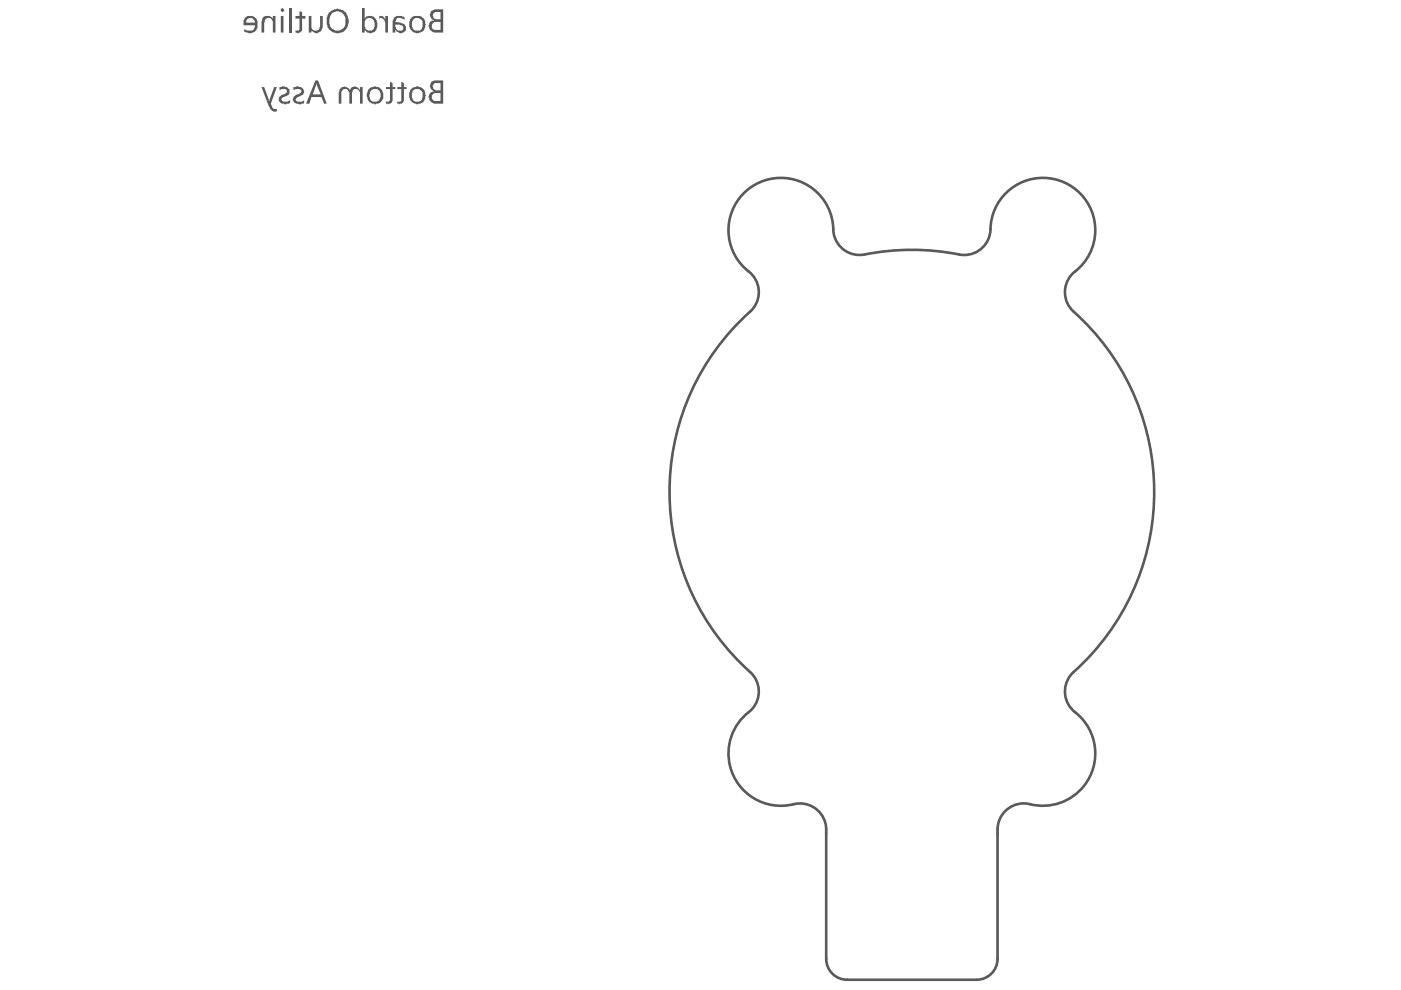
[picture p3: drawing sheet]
<svg xmlns="http://www.w3.org/2000/svg" width="297mm" height="210mm" viewBox="0 0 297 210" stroke-linecap="round" stroke-linejoin="round" font-family="sans-serif">
<path d="M175.2 175.9v27.4M211.5 175.9v27.4M179.6 207.7h27.5" fill="none" stroke="#5a5a5a" stroke-width=".56"/>
<g fill="#5a5a5a">
<path d="M80.4 3.4h.4a.71 .71 0 0 1 .7 .7h.2v-.7h.6v3.5h-.6v-1.8a1.14 1.14 0 0 0-.6-1.2l-.1-.1-.6 .1z"/>
<path d="M65.5 3.4h.5v2.1a.87 .87 0 0 0 .7 1 .87 .87 0 0 0 1-.6l.2-.3v-2.2h.5v2.1a1.34 1.34 0 0 1-.7 1.4 1.34 1.34 0 0 1-1.5-.3l-.2-.3v.6h-.5z"/>
<path d="M63.5 2.4l.6 .1v.9h.7v.5h-.7v2a.99 .99 0 0 1-1.5 1v-.4a.57 .57 0 0 0 .9-.4v-2.2h-.9v-.5h.9z"/>
<path d="M61.4 1.7h.5v5.2h-.5z"/>
<path d="M55.7 3.7a1.54 1.54 0 0 1 2.1 .2v-.5h.6v3.5h-.6v-2.1a.99 .99 0 0 0-1.2-1l-.4 .4-.2 .6v2.1h-.6v-2.4z"/>
<path d="M91.8 2.8l.5-.3h1.1v1.6h-.7a.73 .73 0 0 1-.9-.7l-.1-.2zM91.7 4.9l.4-.2h1.3v1.6h-.8a.87 .87 0 0 1-1-.4 .87 .87 0 0 1 .1-1zM91.3 2.5v.2a.96 .96 0 0 0 .4 1.4l.3 .3a1.1 1.1 0 0 0-1 1.5l.3 .6 .7 .4h2v-4.9h-1.9z"/>
<path d="M87.6 4.1a1.3 1.3 0 0 1 1.6 0 1.3 1.3 0 0 1 .4 1.5 1.15 1.15 0 0 1-1.3 .9 1.15 1.15 0 0 1-1-1.3v-.5zM86.9 4.1v.1a1.98 1.98 0 0 0 .6 2.4 1.54 1.54 0 0 0 2.2-.1h.2l.3-.7a2.2 2.2 0 0 0-.6-2.1 2.28 2.28 0 0 0-2.3 0z"/>
<path d="M83.8 5.2h1v.2a.56 .56 0 0 1 .7 .7 .83 .83 0 0 1-.9 .4 .83 .83 0 0 1-.7-.7zM83.5 3.8l-.3 .6v2.5h.6v-.6l.1 .2a1.24 1.24 0 0 0 2 .1l.2-.4a1.14 1.14 0 0 0-1-1.3l-.2-.1-1.1-.1 .1-.2a.56 .56 0 0 1 .8-.7l.7 .1 .4 .3v-.5h-.2a1.3 1.3 0 0 0-1.4-.3z"/>
<path d="M76.8 1.7v5.2h.5v-.6a1.73 1.73 0 0 0 1.9 .6 2.05 2.05 0 0 0 .2-3.1l-.1-.3-.9-.1a1.14 1.14 0 0 0-1.1 .5v-2.2zM77.5 4.2a1.01 1.01 0 0 1 1-.4 1.01 1.01 0 0 1 .8 .9l.1 .1v.8a1.07 1.07 0 0 1-1.2 .9 1.07 1.07 0 0 1-.9-1.1z"/>
<path d="M70.3 3a1.59 1.59 0 0 1 2.5 .1h.1a3.3 3.3 0 0 1-.1 3 1.99 1.99 0 0 1-2.3 .1l-.1-.1a2.41 2.41 0 0 1-.3-2.9zM69.7 2.7a3.9 3.9 0 0 0-.1 3.2 2.28 2.28 0 0 0 2.4 1.1 2.28 2.28 0 0 0 1.8-1.9l.1-.4a2.61 2.61 0 0 0-1.4-2.6l-.3-.1a2.49 2.49 0 0 0-2.5 .7z"/>
<path d="M59.5 1.8v.2a.39 .39 0 0 0 .4 .5 .39 .39 0 0 0 .3-.5l-.2-.3zM59.5 3.4v3.5h.6v-3.5z"/>
<path d="M52.3 4.1h.2a.76 .76 0 0 1 1.3 .1h.1l.1 .6h-1.8zM51.8 3.9v.3h-.2v1.2h2.4a1.13 1.13 0 0 1-.6 1.1 1.13 1.13 0 0 1-1.2-.2l-.4-.1v.6h.3a1.64 1.64 0 0 0 2.5-1.2v-.1a1.64 1.64 0 0 0-.6-1.9 1.64 1.64 0 0 0-1.9 .1z"/>
</g>
<path d="M175.2 175.9a5.6 5.6 0 0 0-6.9-5.4 11.1 11.1 0 0 1-12.9-6.2 11.1 11.1 0 0 1 3.8-13.7 5.5 5.5 0 0 0-.2-8.1 51.4 51.4 0 0 1 .7-77.2 5.5 5.5 0 0 0-1-7.7 11.1 11.1 0 0 1 2.3-18.9 11.1 11.1 0 0 1 15.7 10.6 5.6 5.6 0 0 0 6.6 4.7 54.2 54.2 0 0 1 21 .1 5.6 5.6 0 0 0 5.7-5.5 11.1 11.1 0 0 1 16.4-9.5 11.1 11.1 0 0 1 1 18.9 5.5 5.5 0 0 0 .2 8.1 51.4 51.4 0 0 1-.6 77.1 5.5 5.5 0 0 0 .9 7.8 11.1 11.1 0 0 1 3 13.9 11.1 11.1 0 0 1-13.2 5.5 5.6 5.6 0 0 0-6.2 5.5M175.2 203.3a4.4 4.4 0 0 0 4.4 4.4M211.5 203.3a4.4 4.4 0 0 1-4.4 4.4" fill="none" stroke="#5a5a5a" stroke-width=".56"/>
<path d="M175.2 175.9v27.4M211.5 175.9v27.4M179.6 207.7h27.5" fill="none" stroke="#5a5a5a" stroke-width=".28"/>
<g fill="#5a5a5a">
<path d="M85.1 17.3l.5 .3v.9h.6v.4h-.6v2.1a.77 .77 0 0 1-.8 1v.1l-.6-.1v-.6v.2a.57 .57 0 0 0 .9-.5v-2.2h-.9v-.4h.9z"/>
<path d="M82.7 17.3l.5 .3v.9h.6v.4h-.6v2.1a.77 .77 0 0 1-.8 1v.1l-.6-.1v-.6v.2a.57 .57 0 0 0 .6-.1 .57 .57 0 0 0 .3-.5v-2.1h-.9v-.4h.9z"/>
<path d="M72 19a1.32 1.32 0 0 1 1.5-.5l.7 .7a.98 .98 0 0 1 1-.9l.7 .3 .3 .4h.1v-.5h.6v3.5h-.6v-2a.94 .94 0 0 0-.4-.9 .94 .94 0 0 0-1-.1l-.3 .6v2.4h-.5v-2.4l-.2-.2a.8 .8 0 0 0-1-.5 .8 .8 0 0 0-.5 1v2.1h-.6v-2.4z"/>
<path d="M62.2 18.5l.6-.2 .8 .2a1.09 1.09 0 0 1 .7 1.5l-1.1 .6a.57 .57 0 0 0-.4 .8l.5 .2a1.05 1.05 0 0 0 1.2-.3v.5l-.4 .2a1.52 1.52 0 0 1-2-.9l.1-.5 .4-.4 .9-.3a.44 .44 0 0 0 .4-.4 .44 .44 0 0 0-.3-.5v-.1h-1l-.4 .3z"/>
<path d="M59.3 18.5l.5-.2h.6v.2a.77 .77 0 0 1 1 .7 .79 .79 0 0 1-.6 1.1l-.8 .4a.44 .44 0 0 0-.3 .5 .44 .44 0 0 0 .4 .4h.9l.5-.3v.5l-.8 .3h-.5v-.1a1 1 0 0 1-1.1-1 1 1 0 0 1 1.1-1l.2-.1a.52 .52 0 0 0 .4-.5 .52 .52 0 0 0-.3-.5h-.8l-.4 .1v.2z"/>
<path d="M55.4 18.5h.6l1 2.9h.1l1-2.9h.6l-1.3 3.5 .3 .8h.1a.63 .63 0 0 0 .9 .3v.4a.75 .75 0 0 1-1.1-.2l-.3-.2-.3-.6z"/>
<path d="M91.8 17.9l.3-.3h1.3v1.6h-.7a.85 .85 0 0 1-.8-.4 .85 .85 0 0 1-.1-.9zM91.6 20.2h.1a.97 .97 0 0 1 1-.5h.7v1.7h-1.4l-.4-.4zM91.4 17.3l-.1 .5a1.2 1.2 0 0 0 .7 1.5 1.35 1.35 0 0 0-.7 2.3l.7 .4h2v-4.9h-2z"/>
<path d="M87.5 19.3a1.25 1.25 0 0 1 1.6-.3 1.25 1.25 0 0 1 .5 1.6 1.15 1.15 0 0 1-1.4 1 1.15 1.15 0 0 1-.9-1.4zM87.1 18.9v.1a2.61 2.61 0 0 0 0 2.4 2.1 2.1 0 0 0 2.4 .4l.2-.1a2.41 2.41 0 0 0 .5-2.1l-.2-.3a1.95 1.95 0 0 0-2.5-.7z"/>
<path d="M78.7 19h.2a1.24 1.24 0 0 1 1.5 .2 1.24 1.24 0 0 1 .2 1.5l-.2 .6-.4 .1a1.13 1.13 0 0 1-1.7-1v-.4h.1v-.4zM78 19v.2a1.96 1.96 0 0 0 .3 2.4v.1l.7 .3a1.72 1.72 0 0 0 2.3-1.4v-.2a1.82 1.82 0 0 0-1-1.9 1.82 1.82 0 0 0-2.1 .4z"/>
<path d="M67.2 17.6v.4l.8 2h-1.7zM66.9 17.1l-2 4.9h.7l.4-1.4h2.1l.6 1.4h.6l-1.9-4.9z"/>
</g>
<path d="M175.2 175.9a5.6 5.6 0 0 0-6.9-5.4 11.1 11.1 0 0 1-12.9-6.2 11.1 11.1 0 0 1 3.8-13.7 5.5 5.5 0 0 0-.2-8.1 51.4 51.4 0 0 1 .7-77.2 5.5 5.5 0 0 0-1-7.7 11.1 11.1 0 0 1 2.3-18.9 11.1 11.1 0 0 1 15.7 10.6 5.6 5.6 0 0 0 6.6 4.7 54.2 54.2 0 0 1 21 .1 5.6 5.6 0 0 0 5.7-5.5 11.1 11.1 0 0 1 16.4-9.5 11.1 11.1 0 0 1 1 18.9 5.5 5.5 0 0 0 .2 8.1 51.4 51.4 0 0 1-.6 77.1 5.5 5.5 0 0 0 .9 7.8 11.1 11.1 0 0 1 3 13.9 11.1 11.1 0 0 1-13.2 5.5 5.6 5.6 0 0 0-6.2 5.5M175.2 203.3a4.4 4.4 0 0 0 4.4 4.4M211.5 203.3a4.4 4.4 0 0 1-4.4 4.4" fill="none" stroke="#5a5a5a" stroke-width=".28"/>
</svg>
